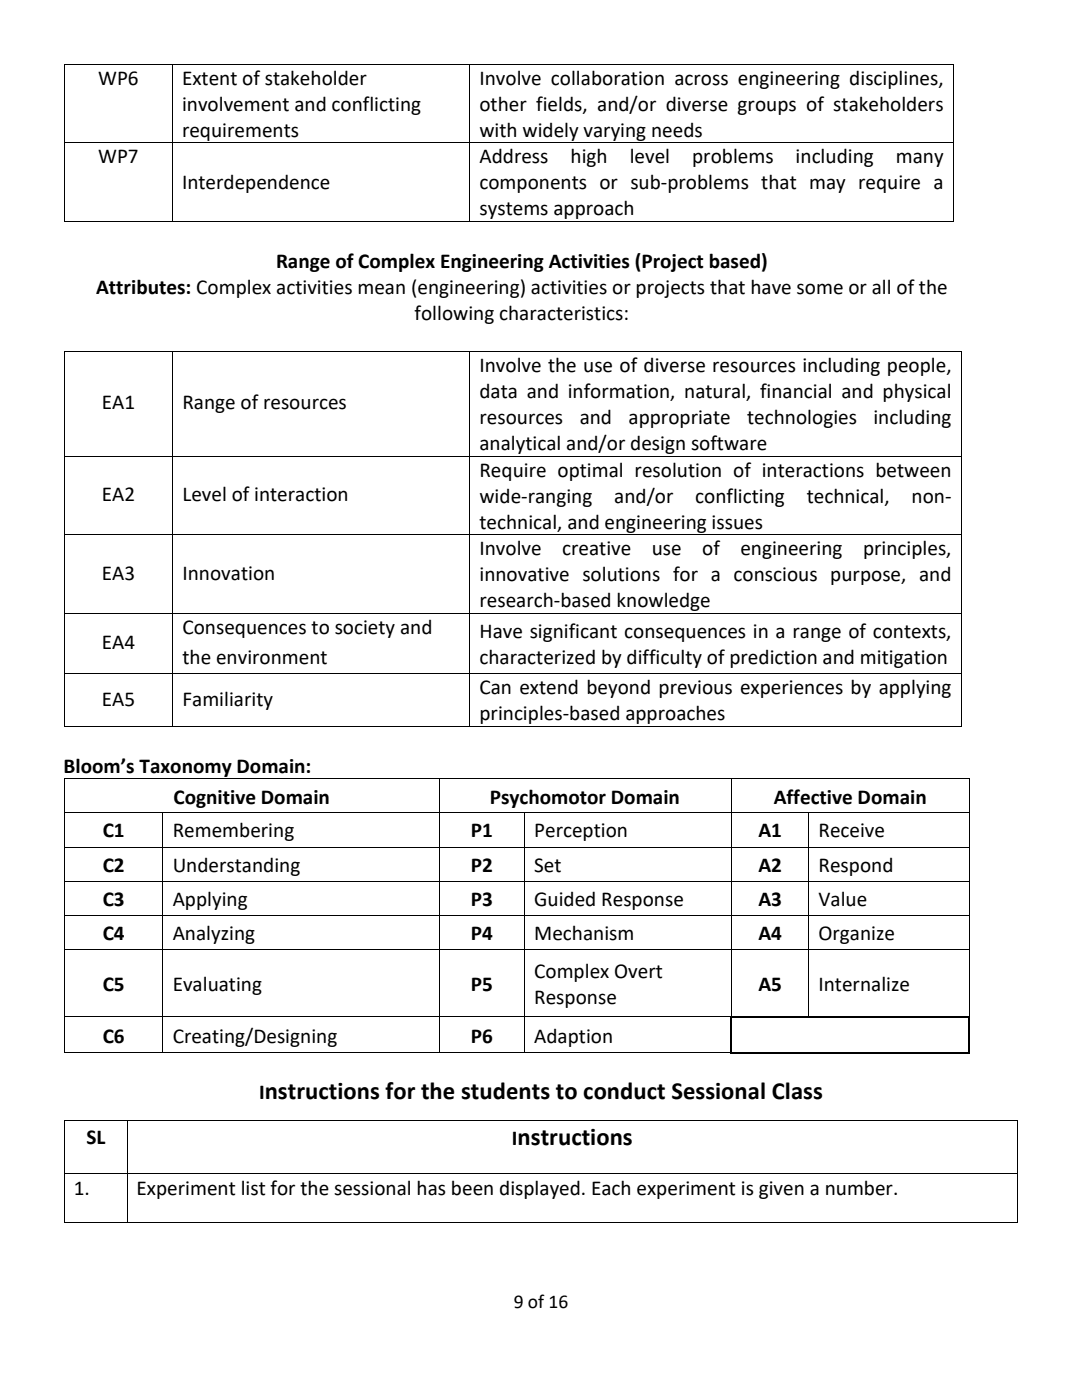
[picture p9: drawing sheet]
<svg xmlns="http://www.w3.org/2000/svg" width="216mm" height="279mm" viewBox="0 0 216 279" stroke-linecap="round" stroke-linejoin="round" font-family="sans-serif">
<defs><g id="words">
<g font-size="4.9">
<text x="52.8" y="219.3">nstructions for the students to conduct Sessional Class</text>
<text x="103.3" y="228.5">nstructions</text>
</g>
<g font-size="4.2">
<text x="19.6" y="16.9">WP6</text>
<text x="36.3" y="16.9">Extent of stakeholder</text>
<text x="95.7" y="16.9">Involve collaboration across engineering disciplines,</text>
<text x="36.3" y="22.1">involvement and conflicting</text>
<text x="95.7" y="22.1">other fields, and/or diverse groups of stakeholders</text>
<text x="36.3" y="27.3">requirements</text>
<text x="95.7" y="27.3">with widely varying needs</text>
<text x="19.6" y="32.6">WP7</text>
<text x="95.7" y="32.6">Address</text>
<text x="113.9" y="32.6">high</text>
<text x="125.7" y="32.6">level</text>
<text x="138.1" y="32.6">problems</text>
<text x="158.8" y="32.6">including</text>
<text x="178.7" y="32.6">many</text>
<text x="36.3" y="37.8">Interdependence</text>
<text x="95.7" y="37.8">components or sub-problems that may require a</text>
<text x="95.7" y="42.9">systems approach</text>
<text x="55.1" y="53.4">Range of Complex Engineering Activities (Project based)</text>
<text x="19.2" y="58.7">Attributes: Complex activities mean (engineering) activities or projects that have some or all of the</text>
<text x="82.7" y="63.8">following characteristics:</text>
<text x="95.7" y="74.3">Involve the use of diverse resources including people,</text>
<text x="20.3" y="81.7">EA1</text>
<text x="36.4" y="81.7">Range of resources</text>
<text x="95.7" y="79.5">data and information, natural, financial and physical</text>
<text x="95.7" y="84.7">resources</text>
<text x="95.7" y="89.8">analytical and/or design software</text>
<text x="115.7" y="84.7">and</text>
<text x="125.4" y="84.7">appropriate</text>
<text x="149.1" y="84.7">technologies</text>
<text x="174.3" y="84.7">including</text>
<text x="95.7" y="95.2">Require optimal resolution of interactions between</text>
<text x="20.3" y="99.9">EA2</text>
<text x="36.4" y="99.9">Level of interaction</text>
<text x="95.7" y="100.3">wide-ranging</text>
<text x="122.6" y="100.3">and/or</text>
<text x="138.7" y="100.3">conflicting</text>
<text x="161" y="100.3">technical,</text>
<text x="181.9" y="100.3">non-</text>
<text x="95.7" y="105.5">technical, and engineering issues</text>
<text x="95.7" y="110.8">Involve</text>
<text x="112.2" y="110.8">creative</text>
<text x="130.1" y="110.8">use</text>
<text x="140.1" y="110.8">of</text>
<text x="147.7" y="110.8">engineering</text>
<text x="172.2" y="110.8">principles,</text>
<text x="20.3" y="115.7">EA3</text>
<text x="36.4" y="115.7">Innovation</text>
<text x="95.7" y="116">innovative solutions for a conscious purpose, and</text>
<text x="95.7" y="121.2">research-based knowledge</text>
<text x="20.3" y="129.5">EA4</text>
<text x="36.4" y="126.5">Consequences to society and</text>
<text x="95.7" y="127.3">Have significant consequences in a range of contexts,</text>
<text x="36.4" y="132.5">the environment</text>
<text x="95.7" y="132.5">characterized by difficulty of prediction and mitigation</text>
<text x="20.3" y="140.8">EA5</text>
<text x="36.4" y="140.8">Familiarity</text>
<text x="95.7" y="138.6">Can extend beyond previous experiences by applying</text>
<text x="95.7" y="143.8">principles-based approaches</text>
<text x="12.7" y="154.3">Bloom’s Taxonomy Domain:</text>
<text x="34.6" y="160.4">Cognitive Domain</text>
<text x="97.7" y="160.4">Psychomotor Domain</text>
<text x="154.4" y="160.4">Affective Domain</text>
<text x="20.5" y="167.1">C1</text>
<text x="34.5" y="167.1">Remembering</text>
<text x="93.9" y="167.1">P1</text>
<text x="106.6" y="167.1">Perception</text>
<text x="151.3" y="167.1">A1</text>
<text x="163.3" y="167.1">Receive</text>
<text x="20.5" y="174">C2</text>
<text x="34.5" y="174">Understanding</text>
<text x="93.9" y="174">P2</text>
<text x="106.6" y="174">Set</text>
<text x="151.3" y="174">A2</text>
<text x="163.3" y="174">Respond</text>
<text x="20.5" y="180.8">C3</text>
<text x="34.5" y="180.8">Applying</text>
<text x="93.9" y="180.8">P3</text>
<text x="106.6" y="180.8">Guided Response</text>
<text x="151.3" y="180.8">A3</text>
<text x="163.3" y="180.8">Value</text>
<text x="20.5" y="187.5">C4</text>
<text x="34.5" y="187.5">Analyzing</text>
<text x="93.9" y="187.5">P4</text>
<text x="106.6" y="187.5">Mechanism</text>
<text x="151.3" y="187.5">A4</text>
<text x="163.3" y="187.5">Organize</text>
<text x="20.5" y="197.7">C5</text>
<text x="34.5" y="197.7">Evaluating</text>
<text x="93.9" y="197.7">P5</text>
<text x="106.6" y="195.2">Complex Overt</text>
<text x="151.3" y="197.7">A5</text>
<text x="163.3" y="197.7">Internalize</text>
<text x="106.6" y="200.3">Response</text>
<text x="20.5" y="208.1">C6</text>
<text x="34.5" y="208.1">Creating/Designing</text>
<text x="93.9" y="208.1">P6</text>
<text x="106.6" y="208.1">Adaption</text>
<text x="51.7" y="219.3">I</text>
<text x="17.2" y="228.3">SL</text>
<text x="102.1" y="228.5">I</text>
<text x="14.7" y="238.5">1.</text>
<text x="27.3" y="238.5">Experiment list for the sessional has been displayed. Each experiment is given a number.</text>
</g>
<text font-size="3.9" x="102.5" y="260.9">9 of 16</text>
</g></defs>
<g fill="#000">
<path d="M12.7 12.7h.2v.2h-.2zM34.3 12.7h.2v.2h-.2zM93.6 12.7h.2v.2h-.2zM190.1 12.7h.1v.2h-.1zM12.7 28.4h.2v.1h-.2zM34.3 28.4h.2v.1h-.2zM93.6 28.4h.2v.1h-.2zM190.1 28.4h.1v.1h-.1zM12.7 44h.2v.2h-.2zM34.3 44h.2v.2h-.2zM93.6 44h.2v.2h-.2zM190.1 44h.1v.2h-.1z"/>
<path d="M12.7 70.1h.2v.2h-.2zM34.4 70.1h.1v.2h-.1zM93.6 70.1h.2v.2h-.2zM191.7 70.1h.2v.2h-.2zM12.7 90.9h.2v.2h-.2zM34.4 90.9h.1v.2h-.1zM93.6 90.9h.2v.2h-.2zM191.7 90.9h.2v.2h-.2zM12.7 106.6h.2v.2h-.2zM34.4 106.6h.1v.2h-.1zM93.6 106.6h.2v.2h-.2zM191.7 106.6h.2v.2h-.2z"/>
<path d="M12.7 122.3h.2v.1h-.2zM12.7 134.4h.2v.1h-.2zM34.4 122.3h.1v.1h-.1zM34.4 134.4h.1v.1h-.1zM93.6 122.3h.2v.1h-.2zM93.6 134.4h.2v.1h-.2zM191.7 122.3h.2v.1h-.2zM191.7 134.4h.2v.1h-.2zM12.7 144.9h.2v.1h-.2zM12.7 155.4h.2v.1h-.2zM34.4 144.9h.1v.1h-.1zM87.5 155.4h.2v.1h-.2z"/>
<path d="M93.6 144.9h.2v.1h-.2zM145.8 155.4h.2v.1h-.2zM191.7 144.9h.2v.1h-.2zM193.3 155.4h.2v.1h-.2zM12.7 162.1h.2v.2h-.2zM12.7 169h.2v.2h-.2zM12.7 175.8h.2v.1h-.2zM32.4 162.1h.2v.2h-.2zM32.4 169h.2v.2h-.2zM32.4 175.8h.2v.1h-.2zM87.5 162.1h.2v.2h-.2zM87.5 169h.2v.2h-.2z"/>
<path d="M87.5 175.8h.2v.1h-.2zM104.6 162.1h.2v.2h-.2zM104.6 169h.2v.2h-.2zM104.6 175.8h.2v.1h-.2zM145.8 162.1h.2v.2h-.2zM145.8 169h.2v.2h-.2zM145.8 175.8h.2v.1h-.2zM161.3 162.1h.2v.2h-.2zM161.3 169h.2v.2h-.2zM161.3 175.8h.2v.1h-.2zM193.3 162.1h.2v.2h-.2zM193.3 169h.2v.2h-.2z"/>
<path d="M193.3 175.8h.2v.1h-.2zM12.7 182.6h.2v.2h-.2zM12.7 189.4h.2v.2h-.2zM32.4 182.6h.2v.2h-.2zM32.4 189.4h.2v.2h-.2zM87.5 182.6h.2v.2h-.2zM87.5 189.4h.2v.2h-.2zM104.6 182.6h.2v.2h-.2zM104.6 189.4h.2v.2h-.2zM145.8 182.6h.2v.2h-.2zM145.8 189.4h.2v.2h-.2zM161.3 182.6h.2v.2h-.2z"/>
<path d="M161.3 189.4h.2v.2h-.2zM193.3 182.6h.2v.2h-.2zM193.3 189.4h.2v.2h-.2zM12.7 202.9h.2v.2h-.2zM12.7 210.1h.2v.1h-.2zM32.4 202.9h.2v.2h-.2zM32.4 210.1h.2v.1h-.2zM87.5 202.9h.2v.2h-.2zM87.5 210.1h.2v.1h-.2zM104.6 202.9h.2v.2h-.2zM104.6 210.1h.2v.1h-.2zM145.7 202.9h.3v.2h-.3z"/>
<path d="M145.7 210.1h.3v.2h-.3zM146 202.9h.2v.2h-.2zM161.3 202.9h.2v.2h-.2zM193.2 202.9h.3v.2h-.3zM193.2 210.1h.3v.2h-.3zM12.7 223.6h.2v.2h-.2zM12.7 234.2h.2v.2h-.2zM25.3 223.6h.2v.2h-.2zM25.3 234.2h.2v.2h-.2zM203 223.6h.2v.2h-.2zM203 234.2h.2v.2h-.2zM12.7 243.9h.2v.2h-.2z"/>
<path d="M25.3 243.9h.2v.2h-.2zM203 243.9h.2v.2h-.2z"/>
</g>
<g fill="none" stroke="#000" stroke-width=".2">
<path d="M12.8 12.9v15.5M12.9 12.8h21.4M34.4 12.9v15.5M34.5 12.8h59.1M93.7 12.9v15.5M93.8 12.8h96.3M190.2 12.9v15.5M12.8 28.5v15.5M12.9 28.4h21.4M34.4 28.5v15.5M34.5 28.4h59.1M93.7 28.5v15.5"/>
<path d="M93.8 28.4h96.3M190.2 28.5v15.5M12.9 44.1h21.4M34.5 44.1h59.1M93.8 44.1h96.3M12.8 70.3v20.6M12.9 70.2h21.5M34.5 70.3v20.6M34.5 70.2h59.1M93.7 70.3v20.6M93.8 70.2h97.9M191.8 70.3v20.6"/>
<path d="M12.8 91.1v15.5M12.9 91h21.5M34.5 91.1v15.5M34.5 91h59.1M93.7 91.1v15.5M93.8 91h97.9M191.8 91.1v15.5M12.8 106.8v15.5M12.9 106.7h21.5M34.5 106.8v15.5M34.5 106.7h59.1M93.7 106.8v15.5"/>
<path d="M93.8 106.7h97.9M191.8 106.8v15.5M12.8 122.4v12M12.8 134.5v10.4M12.9 122.3h21.5M12.9 134.5h21.5M34.5 122.4v12M34.5 134.5v10.4M34.5 122.3h59.1M34.5 134.5h59.1M93.7 122.4v12M93.7 134.5v10.4"/>
<path d="M93.8 122.3h97.9M93.8 134.5h97.9M191.8 122.4v12M191.8 134.5v10.4M12.8 155.5v6.6M12.9 144.9h21.5M12.9 155.4h74.6M34.5 144.9h59.1M87.6 155.5v6.6M87.7 155.4h58.1M93.8 144.9h97.9M145.9 155.5v6.6"/>
<path d="M146 155.4h47.3M193.4 155.5v6.6M12.8 162.3v6.7M12.8 169.2v6.6M12.8 175.9v6.7M12.9 162.2h19.5M12.9 169.1h19.5M12.9 175.9h19.5M32.5 162.3v6.7M32.5 169.2v6.6M32.5 175.9v6.7M32.6 162.2h54.9"/>
<path d="M32.6 169.1h54.9M32.6 175.9h54.9M87.6 162.3v6.7M87.6 169.2v6.6M87.6 175.9v6.7M87.7 162.2h16.9M87.7 169.1h16.9M87.7 175.9h16.9M104.7 162.3v6.7M104.7 169.2v6.6M104.7 175.9v6.7M104.8 162.2h41"/>
<path d="M104.8 169.1h41M104.8 175.9h41M145.9 162.3v6.7M145.9 169.2v6.6M145.9 175.9v6.7M146 162.2h15.3M146 169.1h15.3M146 175.9h15.3M161.4 162.3v6.7M161.4 169.2v6.6M161.4 175.9v6.7M161.5 162.2h31.8"/>
<path d="M161.5 169.1h31.8M161.5 175.9h31.8M193.4 162.3v6.7M193.4 169.2v6.6M193.4 175.9v6.7M12.8 182.8v6.6M12.8 189.6v13.3M12.9 182.7h19.5M12.9 189.5h19.5M32.5 182.8v6.6M32.5 189.6v13.3M32.6 182.7h54.9"/>
<path d="M32.6 189.5h54.9M87.6 182.8v6.6M87.6 189.6v13.3M87.7 182.7h16.9M87.7 189.5h16.9M104.7 182.8v6.6M104.7 189.6v13.3M104.8 182.7h41M104.8 189.5h41M145.9 182.8v6.6M145.9 189.6v13.3M146 182.7h15.3"/>
<path d="M146 189.5h15.3M161.4 182.8v6.6M161.4 189.6v13.3M161.5 182.7h31.8M161.5 189.5h31.8M193.4 182.8v6.6M193.4 189.6v13.3M12.8 203.1v7M12.9 202.9h19.5M12.9 210.1h19.5M32.5 203.1v7M32.6 202.9h54.9"/>
<path d="M32.6 210.1h54.9M87.6 203.1v7M87.7 202.9h16.9M87.7 210.1h16.9M104.7 203.1v7M104.8 202.9h40.9M104.8 210.1h40.9M12.8 223.8v10.4M12.8 234.4v9.5M12.9 223.7h12.4M12.9 234.3h12.4M25.4 223.8v10.4"/>
<path d="M25.4 234.4v9.5M25.5 223.7h177.5M25.5 234.3h177.5M203.1 223.8v10.4M203.1 234.4v9.5M12.9 244h12.4M25.5 244h177.5"/>
</g>
<path d="M145.8 203.1v7M146 210.2h47.2M146.2 203h15.1M161.5 203h31.7M193.3 203.1v7" fill="none" stroke="#000" stroke-width=".25"/>
<use href="#words"/>
</svg>
